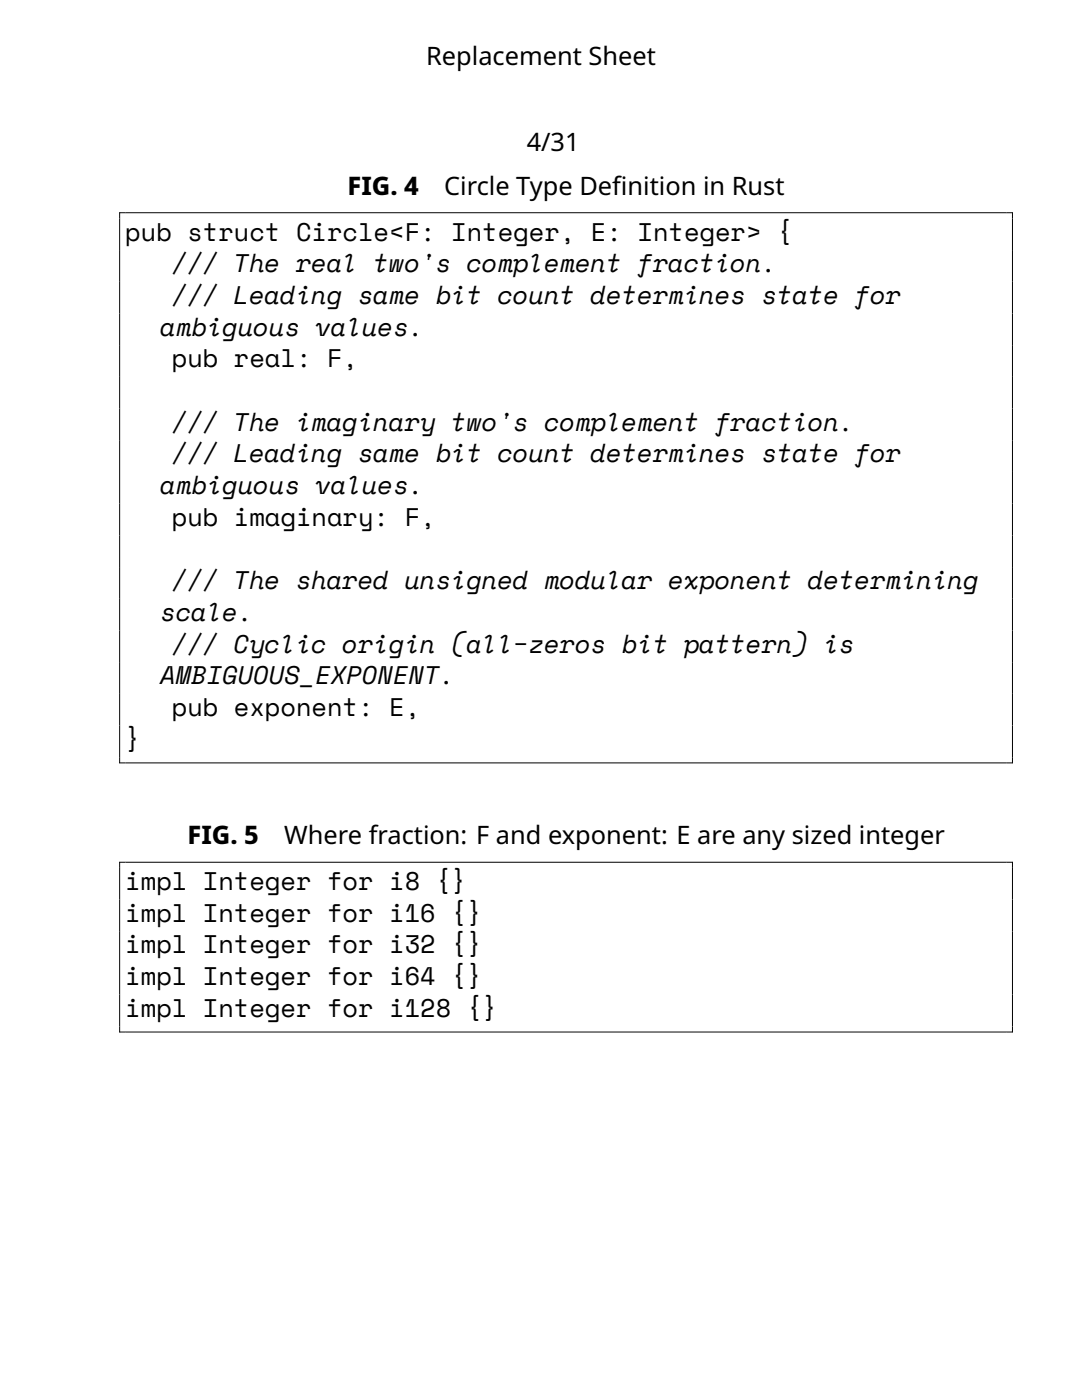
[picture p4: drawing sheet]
<svg xmlns="http://www.w3.org/2000/svg" width="216mm" height="279mm" viewBox="0 0 216 279" stroke-linecap="round" stroke-linejoin="round" font-family="sans-serif">
<defs><g id="words">
<g font-size="5.1">
<text x="85" y="13">Replacement Sheet</text>
<text x="105.1" y="30.1">4/31</text>
<text x="69.3" y="38.9">FIG. 4</text>
<text x="88.6" y="38.9">Circle Type Def</text>
<text x="122.2" y="38.9">inition in Rust</text>
<text x="25" y="48">pub struct Circle&lt;F: Integer, E: Integer&gt; {</text>
<text x="34.3" y="54.3">/// The real two's complement fraction.</text>
<text x="34.3" y="60.7">/// Leading same bit count determines state for</text>
<text x="32" y="67">ambiguous values.</text>
<text x="34.3" y="73.3">pub real: F,</text>
<text x="34.3" y="86">/// The imaginary two's complement fraction.</text>
<text x="34.3" y="92.3">/// Leading same bit count determines state for</text>
<text x="32" y="98.6">ambiguous values.</text>
<text x="34.3" y="104.9">pub imaginary: F,</text>
<text x="34.3" y="117.6">/// The shared unsigned modular exponent determining</text>
<text x="32" y="123.9">scale.</text>
<text x="34.3" y="130.3">/// Cyclic origin (all−zeros bit pattern) is</text>
<text x="32" y="136.6">AMBIGUOUS_EXPONENT.</text>
<text x="34.3" y="142.9">pub exponent: E,</text>
<text x="25" y="149.2">}</text>
<text x="37.4" y="168.5">FIG. 5</text>
<text x="56.7" y="168.5">Where fraction: F and exponent: E are any sized integer</text>
<text x="25" y="177.6">impl Integer for i8 {}</text>
<text x="25" y="184">impl Integer for i16 {}</text>
<text x="25" y="190.3">impl Integer for i32 {}</text>
<text x="25" y="196.6">impl Integer for i64 {}</text>
<text x="25" y="202.9">impl Integer for i128 {}</text>
</g>
</g></defs>
<path d="M23.8 42.5h178.3M23.9 42.4v109.9M202 42.4v109.9M23.8 152.3h178.3M23.8 172.1h178.3M23.9 172v34M202 172v34M23.8 206h178.3" fill="none" stroke="#000" stroke-width=".2"/>
<use href="#words"/>
</svg>
